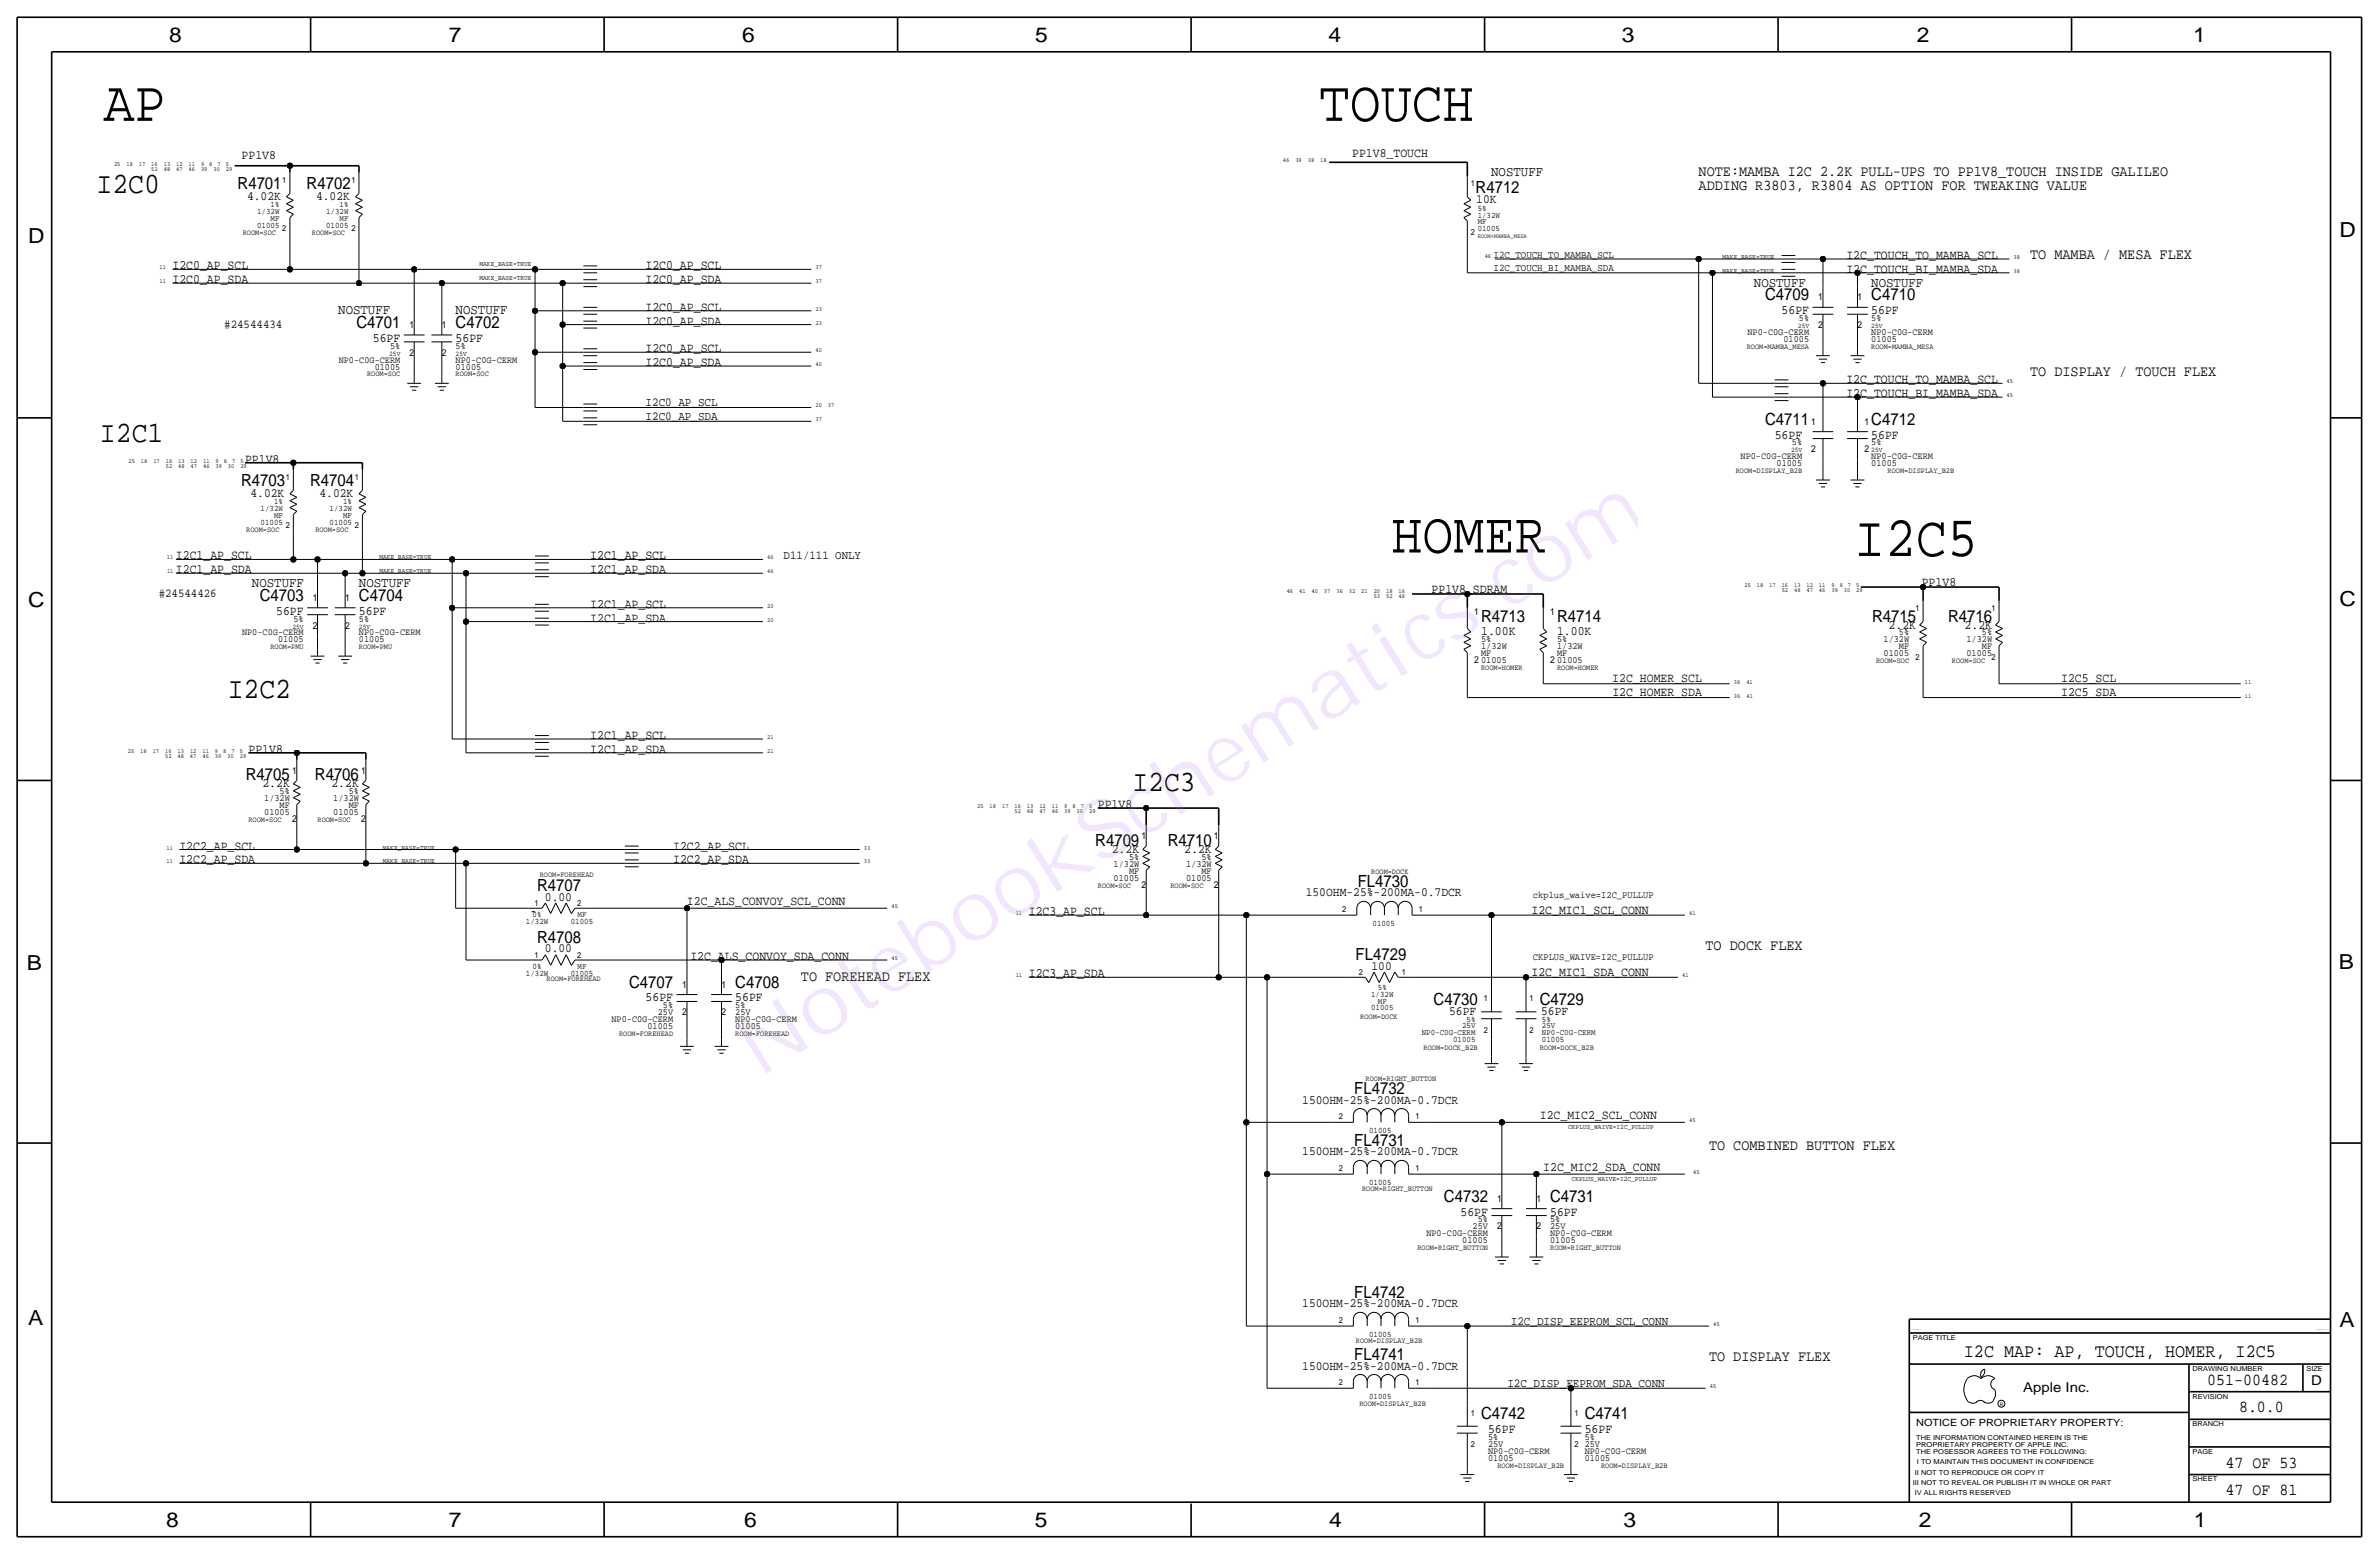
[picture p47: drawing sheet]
<svg xmlns="http://www.w3.org/2000/svg" width="875mm" height="572mm" viewBox="0 0 875 572" stroke-linecap="round" stroke-linejoin="round" font-family="sans-serif">
<defs><g id="words">
<text font-size="30.2" fill="#9f40ff" x="279.3" y="396.5" transform="rotate(-32 279.3 396.5)">NotebookSchematics.com</text>
<g font-size="21.3">
<text x="38" y="44.4">AP</text>
<text x="485.1" y="44.4">TOUCH</text>
<text x="511.8" y="203.2">HOMER</text>
<text x="681.9" y="204.5">I2C5</text>
</g>
<g font-size="10.9">
<text x="35.5" y="71.1">I2C0</text>
<text x="36.8" y="162.6">I2C1</text>
<text x="83.8" y="256.5">I2C2</text>
<text x="416.5" y="290.8">I2C3</text>
</g>
<g font-size="7.6">
<text x="62.2" y="15.5">8</text>
<text x="165" y="15.5">7</text>
<text x="273" y="15.5">6</text>
<text x="380.7" y="15.5">5</text>
<text x="488.6" y="15.5">4</text>
<text x="596.6" y="15.5">3</text>
<text x="705.1" y="15.5">2</text>
<text x="806.7" y="15.5">1</text>
<text x="10.4" y="89.4">D</text>
<text x="860.5" y="87.1">D</text>
<text x="10.4" y="223.3">C</text>
<text x="860.5" y="222.8">C</text>
<text x="9.8" y="356.6">B</text>
<text x="860.3" y="356.4">B</text>
<text x="10.4" y="487.4">A</text>
<text x="860.5" y="488.2">A</text>
<text x="61.2" y="561.6">8</text>
<text x="165" y="561.6">7</text>
<text x="273.8" y="561.6">6</text>
<text x="380.7" y="561.6">5</text>
<text x="488.9" y="561.6">4</text>
<text x="597.1" y="561.6">3</text>
<text x="705.8" y="561.6">2</text>
<text x="806.9" y="561.6">1</text>
</g>
<text font-size="6.9" x="722.4" y="499.1">I2C MAP: AP, TOUCH, HOMER, I2C5</text>
<g font-size="6.2">
<text x="87.4" y="69.6">R4701</text>
<text x="112.8" y="69.6">R4702</text>
<text x="542.7" y="70.9">R4712</text>
<text x="649.2" y="110.5">C4709</text>
<text x="688.3" y="110.5">C4710</text>
<text x="131.1" y="120.7">C4701</text>
<text x="167.6" y="120.7">C4702</text>
<text x="649.2" y="156.2">C4711</text>
<text x="688.3" y="156.2">C4712</text>
<text x="88.7" y="178.8">R4703</text>
<text x="114.1" y="178.8">R4704</text>
<text x="95.5" y="221">C4703</text>
<text x="132" y="221">C4704</text>
<text x="544.8" y="228.6">R4713</text>
<text x="572.7" y="228.6">R4714</text>
<text x="688.6" y="228.6">R4715</text>
<text x="716.5" y="228.6">R4716</text>
<text x="90.4" y="287">R4705</text>
<text x="115.8" y="287">R4706</text>
<text x="402.9" y="311.2">R4709</text>
<text x="429.5" y="311.2">R4710</text>
<text x="197.6" y="327.7">R4707</text>
<text x="499.4" y="326.1">FL4730</text>
<text x="197.6" y="346.7">R4708</text>
<text x="498.6" y="353.1">FL4729</text>
<text x="231.4" y="363.2">C4707</text>
<text x="270.5" y="363.2">C4708</text>
<text x="527.3" y="369.6">C4730</text>
<text x="566.4" y="369.6">C4729</text>
<text x="498.1" y="402.3">FL4732</text>
<text x="498.1" y="421.4">FL4731</text>
<text x="531.1" y="442">C4732</text>
<text x="570.2" y="442">C4731</text>
<text x="498.1" y="477.3">FL4742</text>
<text x="498.1" y="500.1">FL4741</text>
<text x="811.9" y="509.3">051-00482</text>
<text x="544.8" y="522">C4742</text>
<text x="582.9" y="522">C4741</text>
<text x="823.6" y="519.4">8.0.0</text>
<text x="818.6" y="539.7">47 OF 53</text>
<text x="818.6" y="549.9">47 OF 81</text>
</g>
<g font-size="5.6">
<text x="624.8" y="64.8">NOTE:MAMBA I2C 2.2K PULL-UPS TO PP1V8_TOUCH INSIDE GALILEO</text>
<text x="624.8" y="69.8">ADDING R3803, R3804 AS OPTION FOR TWEAKING VALUE</text>
<text x="746.7" y="95.2">TO MAMBA / MESA FLEX</text>
<text x="746.7" y="138.4">TO DISPLAY / TOUCH FLEX</text>
<text x="627.3" y="349.2">TO DOCK FLEX</text>
<text x="294.6" y="360.7">TO FOREHEAD FLEX</text>
<text x="628.6" y="422.9">TO COMBINED BUTTON FLEX</text>
<text x="628.6" y="500.4">TO DISPLAY FLEX</text>
</g>
<g font-size="5.1">
<text x="548.5" y="64.8">NOSTUFF</text>
<text x="645.1" y="105.4">NOSTUFF</text>
<text x="688.3" y="105.4">NOSTUFF</text>
<text x="124.4" y="115.6">NOSTUFF</text>
<text x="167.6" y="115.6">NOSTUFF</text>
<text x="92.7" y="215.9">NOSTUFF</text>
<text x="132" y="215.9">NOSTUFF</text>
</g>
<g font-size="5">
<text x="850.1" y="509.3">D</text>
<text x="744.2" y="511.8">Apple Inc.</text>
</g>
<g font-size="4.7">
<text x="88.8" y="58.4">PP1V8</text>
<text x="497.3" y="57.9">PP1V8_TOUCH</text>
<text x="90.9" y="73.4">4.02K</text>
<text x="116.3" y="73.4">4.02K</text>
<text x="543" y="74.7">10K</text>
<text x="679.1" y="95.2">I2C_TOUCH_TO_MAMBA_SCL</text>
<text x="63.4" y="99.1">I2C0_AP_SCL</text>
<text x="237.4" y="99.1">I2C0_AP_SCL</text>
<text x="679.1" y="100.3">I2C_TOUCH_BI_MAMBA_SDA</text>
<text x="63.4" y="104.1">I2C0_AP_SDA</text>
<text x="237.4" y="104.1">I2C0_AP_SDA</text>
<text x="237.4" y="114.3">I2C0_AP_SCL</text>
<text x="237.4" y="119.4">I2C0_AP_SDA</text>
<text x="655.3" y="115.6">56PF</text>
<text x="688.3" y="115.6">56PF</text>
<text x="137.1" y="125.7">56PF</text>
<text x="167.6" y="125.7">56PF</text>
<text x="237.4" y="129.5">I2C0_AP_SCL</text>
<text x="237.4" y="134.6">I2C0_AP_SDA</text>
<text x="679.1" y="141">I2C_TOUCH_TO_MAMBA_SCL</text>
<text x="679.1" y="146">I2C_TOUCH_BI_MAMBA_SDA</text>
<text x="652.8" y="161.3">56PF</text>
<text x="688.3" y="161.3">56PF</text>
<text x="90.1" y="170.2">PP1V8</text>
<text x="92.1" y="182.6">4.02K</text>
<text x="117.5" y="182.6">4.02K</text>
<text x="64.7" y="205.7">I2C1_AP_SCL</text>
<text x="217.1" y="205.7">I2C1_AP_SCL</text>
<text x="64.7" y="210.8">I2C1_AP_SDA</text>
<text x="217.1" y="210.8">I2C1_AP_SDA</text>
<text x="706.9" y="215.4">PP1V8</text>
<text x="526.5" y="217.9">PP1V8_SDRAM</text>
<text x="101.6" y="226.1">56PF</text>
<text x="132" y="226.1">56PF</text>
<text x="217.1" y="223.5">I2C1_AP_SCL</text>
<text x="217.1" y="228.6">I2C1_AP_SDA</text>
<text x="544.8" y="233.7">1.00K</text>
<text x="572.7" y="233.7">1.00K</text>
<text x="694.7" y="231.1">2.2K</text>
<text x="722.6" y="231.1">2.2K</text>
<text x="593" y="251">I2C_HOMER_SCL</text>
<text x="758.1" y="251">I2C5_SCL</text>
<text x="593" y="256">I2C_HOMER_SDA</text>
<text x="758.1" y="256">I2C5_SDA</text>
<text x="217.1" y="271.8">I2C1_AP_SCL</text>
<text x="91.4" y="276.9">PP1V8</text>
<text x="217.1" y="276.9">I2C1_AP_SDA</text>
<text x="96.5" y="289.6">2.2K</text>
<text x="121.9" y="289.6">2.2K</text>
<text x="403.8" y="297.2">PP1V8</text>
<text x="66" y="317.5">I2C2_AP_SDA</text>
<text x="66" y="312.4">I2C2_AP_SCL</text>
<text x="247.6" y="312.4">I2C2_AP_SCL</text>
<text x="247.6" y="317.5">I2C2_AP_SDA</text>
<text x="408.9" y="313.7">2.2K</text>
<text x="435.6" y="313.7">2.2K</text>
<text x="480.3" y="329.7">150OHM-25%-200MA-0.7DCR</text>
<text x="200.4" y="331.2">0.00</text>
<text x="252.7" y="332.7">I2C_ALS_CONVOY_SCL_CONN</text>
<text x="378.4" y="336.6">I2C3_AP_SCL</text>
<text x="563.3" y="336">I2C_MIC1_SCL_CONN</text>
<text x="200.4" y="350.3">0.00</text>
<text x="253.9" y="353.1">I2C_ALS_CONVOY_SDA_CONN</text>
<text x="378.4" y="359.4">I2C3_AP_SDA</text>
<text x="504.5" y="356.6">100</text>
<text x="563.3" y="358.9">I2C_MIC1_SDA_CONN</text>
<text x="237.5" y="368.3">56PF</text>
<text x="270.5" y="368.3">56PF</text>
<text x="533" y="373.4">56PF</text>
<text x="566.9" y="373.4">56PF</text>
<text x="479" y="405.9">150OHM-25%-200MA-0.7DCR</text>
<text x="566.4" y="411.5">I2C_MIC2_SCL_CONN</text>
<text x="479" y="424.9">150OHM-25%-200MA-0.7DCR</text>
<text x="567.6" y="430.5">I2C_MIC2_SDA_CONN</text>
<text x="537.2" y="447">56PF</text>
<text x="570.2" y="447">56PF</text>
<text x="479" y="480.8">150OHM-25%-200MA-0.7DCR</text>
<text x="479" y="503.7">150OHM-25%-200MA-0.7DCR</text>
<text x="547.3" y="527">56PF</text>
<text x="582.9" y="527">56PF</text>
</g>
<g font-size="4.5">
<text x="237.4" y="149.4">I2C0_AP_SCL</text>
<text x="237.4" y="154.4">I2C0_AP_SDA</text>
<text x="555.7" y="487.2">I2C_DISP_EEPROM_SCL_CONN</text>
<text x="554.4" y="510">I2C_DISP_EEPROM_SDA_CONN</text>
</g>
<g font-size="4.4">
<text x="82.5" y="120.6">#24544434</text>
<text x="288.2" y="205.7">D11/111 ONLY</text>
<text x="58.4" y="219.7">#24544426</text>
</g>
<g font-size="3.8">
<text x="549.3" y="94.7">I2C_TOUCH_TO_MAMBA_SCL</text>
<text x="549.3" y="99.8">I2C_TOUCH_BI_MAMBA_SDA</text>
</g>
<text font-size="3.7" x="704.8" y="524.5">NOTICE OF PROPRIETARY PROPERTY:</text>
<g font-size="3.6">
<text x="563.8" y="330.2">ckplus_waive=I2C_PULLUP</text>
<text x="563.8" y="353.1">CKPLUS_WAIVE=I2C_PULLUP</text>
</g>
<g font-size="3.5">
<text x="668.8" y="110.5">1</text>
<text x="683.2" y="110.5">1</text>
<text x="661.6" y="118.1">5%</text>
<text x="688.3" y="118.1">5%</text>
<text x="150.6" y="120.7">1</text>
<text x="162.5" y="120.7">1</text>
<text x="642.7" y="123.2">NP0-C0G-CERM</text>
<text x="656" y="125.7">01005</text>
<text x="668.8" y="120.7">2</text>
<text x="683.2" y="120.7">2</text>
<text x="688.3" y="125.7">01005</text>
<text x="688.3" y="123.2">NP0-C0G-CERM</text>
<text x="143.5" y="128.3">5%</text>
<text x="150.6" y="130.8">2</text>
<text x="162.5" y="130.8">2</text>
<text x="167.6" y="128.3">5%</text>
<text x="124.6" y="133.4">NP0-C0G-CERM</text>
<text x="137.8" y="135.9">01005</text>
<text x="167.6" y="133.4">NP0-C0G-CERM</text>
<text x="167.6" y="135.9">01005</text>
<text x="666.2" y="156.2">1</text>
<text x="685.7" y="156.2">1</text>
<text x="659.1" y="163.8">5%</text>
<text x="666.2" y="166.4">2</text>
<text x="685.7" y="166.4">2</text>
<text x="688.3" y="163.8">5%</text>
<text x="640.2" y="168.9">NP0-C0G-CERM</text>
<text x="653.4" y="171.5">01005</text>
<text x="688.3" y="168.9">NP0-C0G-CERM</text>
<text x="688.3" y="171.5">01005</text>
<text x="115" y="221">1</text>
<text x="126.9" y="221">1</text>
<text x="542.2" y="226.1">1</text>
<text x="570.2" y="226.1">1</text>
<text x="89" y="233.7">NP0-C0G-CERM</text>
<text x="107.9" y="228.6">5%</text>
<text x="115" y="231.1">2</text>
<text x="126.9" y="231.1">2</text>
<text x="132" y="233.7">NP0-C0G-CERM</text>
<text x="132" y="228.6">5%</text>
<text x="698.5" y="233.7">5%</text>
<text x="729" y="233.7">5%</text>
<text x="102.3" y="236.2">01005</text>
<text x="132" y="236.2">01005</text>
<text x="544.8" y="238.8">1/32W</text>
<text x="544.8" y="236.2">5%</text>
<text x="572.7" y="236.2">5%</text>
<text x="572.7" y="238.8">1/32W</text>
<text x="692.8" y="236.2">1/32W</text>
<text x="698.5" y="238.8">MF</text>
<text x="723.3" y="236.2">1/32W</text>
<text x="729" y="238.8">MF</text>
<text x="542.2" y="243.8">2</text>
<text x="544.8" y="243.8">01005</text>
<text x="544.8" y="241.3">MF</text>
<text x="570.2" y="243.8">2</text>
<text x="572.7" y="241.3">MF</text>
<text x="572.7" y="243.8">01005</text>
<text x="692.8" y="241.3">01005</text>
<text x="723.3" y="241.3">01005</text>
<text x="107.4" y="284.5">1</text>
<text x="132.8" y="284.5">1</text>
<text x="102.8" y="292.1">5%</text>
<text x="128.2" y="292.1">5%</text>
<text x="97.2" y="294.6">1/32W</text>
<text x="97.2" y="299.7">01005</text>
<text x="102.8" y="297.2">MF</text>
<text x="122.6" y="294.6">1/32W</text>
<text x="122.6" y="299.7">01005</text>
<text x="128.2" y="297.2">MF</text>
<text x="107.4" y="302.3">2</text>
<text x="132.8" y="302.3">2</text>
<text x="419.8" y="308.6">1</text>
<text x="446.5" y="308.6">1</text>
<text x="415.3" y="316.2">5%</text>
<text x="441.9" y="316.2">5%</text>
<text x="409.6" y="323.8">01005</text>
<text x="409.6" y="318.8">1/32W</text>
<text x="415.3" y="321.3">MF</text>
<text x="436.3" y="323.9">01005</text>
<text x="436.3" y="318.8">1/32W</text>
<text x="441.9" y="321.3">MF</text>
<text x="419.8" y="326.4">2</text>
<text x="446.5" y="326.4">2</text>
<text x="250.9" y="363.2">1</text>
<text x="265.4" y="363.2">1</text>
<text x="243.8" y="370.8">5%</text>
<text x="270.5" y="370.8">5%</text>
<text x="224.9" y="375.9">NP0-C0G-CERM</text>
<text x="241.9" y="373.4">25V</text>
<text x="250.9" y="373.4">2</text>
<text x="265.4" y="373.4">2</text>
<text x="270.5" y="375.9">NP0-C0G-CERM</text>
<text x="270.5" y="373.4">25V</text>
<text x="238.1" y="378.5">01005</text>
<text x="270.5" y="378.5">01005</text>
<text x="550.6" y="442">1</text>
<text x="565.1" y="442">1</text>
<text x="543.5" y="449.6">5%</text>
<text x="570.2" y="449.6">5%</text>
<text x="524.6" y="454.7">NP0-C0G-CERM</text>
<text x="541.6" y="452.1">25V</text>
<text x="550.6" y="452.1">2</text>
<text x="565.1" y="452.1">2</text>
<text x="570.2" y="454.7">NP0-C0G-CERM</text>
<text x="570.2" y="452.1">25V</text>
<text x="537.9" y="457.2">01005</text>
<text x="570.2" y="457.2">01005</text>
<text x="547.3" y="532.1">25V</text>
<text x="547.3" y="529.6">5%</text>
<text x="582.9" y="532.1">25V</text>
<text x="582.9" y="529.6">5%</text>
<text x="547.3" y="534.7">NP0-C0G-CERM</text>
<text x="547.3" y="537.2">01005</text>
<text x="582.9" y="537.2">01005</text>
<text x="582.9" y="534.7">NP0-C0G-CERM</text>
</g>
<g font-size="3.1">
<text x="103.8" y="67.3">1</text>
<text x="129.2" y="67.3">1</text>
<text x="541" y="68.6">1</text>
<text x="99.5" y="76.2">1%</text>
<text x="124.9" y="76.2">1%</text>
<text x="543.5" y="77.5">5%</text>
<text x="94.6" y="78.7">1/32W</text>
<text x="94.6" y="83.8">01005</text>
<text x="99.5" y="81.3">MF</text>
<text x="120" y="83.8">01005</text>
<text x="120" y="78.7">1/32W</text>
<text x="124.9" y="81.3">MF</text>
<text x="543.5" y="82.6">MF</text>
<text x="543.5" y="80">1/32W</text>
<text x="103.8" y="85.1">2</text>
<text x="129.2" y="85.1">2</text>
<text x="541" y="86.4">2</text>
<text x="543.5" y="85.1">01005</text>
<text x="105.1" y="176.5">1</text>
<text x="130.5" y="176.5">1</text>
<text x="100.8" y="185.4">1%</text>
<text x="126.2" y="185.4">1%</text>
<text x="95.8" y="188">1/32W</text>
<text x="100.8" y="190.5">MF</text>
<text x="121.2" y="188">1/32W</text>
<text x="126.2" y="190.5">MF</text>
<text x="95.8" y="193">01005</text>
<text x="105.1" y="194.3">2</text>
<text x="121.2" y="193">01005</text>
<text x="130.5" y="194.3">2</text>
<text x="704.5" y="224.8">1</text>
<text x="732.5" y="224.8">1</text>
<text x="704.5" y="242.6">2</text>
<text x="732.5" y="242.6">2</text>
<text x="196.5" y="333.2">1</text>
<text x="212.3" y="333.2">2</text>
<text x="493.7" y="335.3">2</text>
<text x="521.9" y="335.3">1</text>
<text x="193.4" y="339.9">1/32W</text>
<text x="195.9" y="337.3">0%</text>
<text x="209.9" y="339.9">01005</text>
<text x="212.4" y="337.3">MF</text>
<text x="504.8" y="340.6">01005</text>
<text x="196.5" y="352.3">1</text>
<text x="212.3" y="352.3">2</text>
<text x="193.4" y="358.9">1/32W</text>
<text x="195.9" y="356.4">0%</text>
<text x="209.9" y="358.9">01005</text>
<text x="212.4" y="356.4">MF</text>
<text x="499.8" y="358.6">2</text>
<text x="515.6" y="358.6">1</text>
<text x="506.8" y="364">5%</text>
<text x="504.3" y="371.6">01005</text>
<text x="504.3" y="366.5">1/32W</text>
<text x="506.8" y="369.1">MF</text>
<text x="545.8" y="368.3">1</text>
<text x="562.6" y="368.3">1</text>
<text x="539.4" y="375.9">5%</text>
<text x="567.1" y="375.9">5%</text>
<text x="523" y="380.7">NP0-C0G-CERM</text>
<text x="534.5" y="383.3">01005</text>
<text x="537.8" y="378.2">25V</text>
<text x="545.8" y="379.7">2</text>
<text x="562.6" y="379.7">2</text>
<text x="567.1" y="378.2">25V</text>
<text x="567.1" y="383.3">01005</text>
<text x="567.1" y="380.7">NP0-C0G-CERM</text>
<text x="492.4" y="411.5">2</text>
<text x="520.6" y="411.5">1</text>
<text x="503.6" y="416.8">01005</text>
<text x="492.4" y="430.5">2</text>
<text x="520.6" y="430.5">1</text>
<text x="503.6" y="435.9">01005</text>
<text x="492.4" y="486.4">2</text>
<text x="503.6" y="491.7">01005</text>
<text x="520.6" y="486.4">1</text>
<text x="492.4" y="509.3">2</text>
<text x="520.6" y="509.3">1</text>
<text x="503.6" y="514.6">01005</text>
<text x="541" y="520.7">1</text>
<text x="579.1" y="520.7">1</text>
<text x="541" y="532.1">2</text>
<text x="579.1" y="532.1">2</text>
</g>
<g font-size="2.9">
<text x="89.3" y="86.4">ROOM=SOC</text>
<text x="114.7" y="86.4">ROOM=SOC</text>
<text x="642.5" y="128.3">ROOM=MAMBA_MESA</text>
<text x="688.3" y="128.3">ROOM=MAMBA_MESA</text>
<text x="135" y="138.4">ROOM=SOC</text>
<text x="167.6" y="138.4">ROOM=SOC</text>
<text x="638.4" y="174">ROOM=DISPLAY_B2B</text>
<text x="694.3" y="174">ROOM=DISPLAY_B2B</text>
<text x="90.6" y="195.6">ROOM=SOC</text>
<text x="116" y="195.6">ROOM=SOC</text>
<text x="99.5" y="238.8">ROOM=PMU</text>
<text x="132" y="238.8">ROOM=PMU</text>
<text x="690" y="243.8">ROOM=SOC</text>
<text x="718" y="243.8">ROOM=SOC</text>
<text x="544.8" y="246.4">ROOM=HOMER</text>
<text x="572.7" y="246.4">ROOM=HOMER</text>
<text x="91.4" y="302.3">ROOM=SOC</text>
<text x="116.8" y="302.3">ROOM=SOC</text>
<text x="198.5" y="322.6">ROOM=FOREHEAD</text>
<text x="504.3" y="321.3">ROOM=DOCK</text>
<text x="403.8" y="326.4">ROOM=SOC</text>
<text x="430.5" y="326.4">ROOM=SOC</text>
<text x="201.1" y="360.7">ROOM=FOREHEAD</text>
<text x="500.3" y="374.6">ROOM=DOCK</text>
<text x="227.7" y="381">ROOM=FOREHEAD</text>
<text x="270.5" y="381">ROOM=FOREHEAD</text>
<text x="523.6" y="386.1">ROOM=DOCK_B2B</text>
<text x="566.4" y="386.1">ROOM=DOCK_B2B</text>
<text x="502.3" y="397.5">ROOM=RIGHT_BUTTON</text>
<text x="501" y="438.2">ROOM=RIGHT_BUTTON</text>
<text x="521.3" y="459.7">ROOM=RIGHT_BUTTON</text>
<text x="570.2" y="459.7">ROOM=RIGHT_BUTTON</text>
<text x="498.7" y="494">ROOM=DISPLAY_B2B</text>
<text x="500" y="516.9">ROOM=DISPLAY_B2B</text>
<text x="550.8" y="539.8">ROOM=DISPLAY_B2B</text>
<text x="588.9" y="539.8">ROOM=DISPLAY_B2B</text>
</g>
<g font-size="2.6">
<text x="633.6" y="95.3">MAKE_BASE=TRUE</text>
<text x="176.4" y="97.8">MAKE_BASE=TRUE</text>
<text x="633.6" y="100.3">MAKE_BASE=TRUE</text>
<text x="176.4" y="102.9">MAKE_BASE=TRUE</text>
<text x="661.3" y="120.6">25V</text>
<text x="688.3" y="120.6">25V</text>
<text x="143.2" y="130.8">25V</text>
<text x="167.6" y="130.8">25V</text>
<text x="658.8" y="166.4">25V</text>
<text x="688.3" y="166.4">25V</text>
<text x="139.5" y="205.7">MAKE_BASE=TRUE</text>
<text x="139.5" y="210.8">MAKE_BASE=TRUE</text>
<text x="107.6" y="231.1">25V</text>
<text x="132" y="231.1">25V</text>
<text x="140.8" y="317.5">MAKE_BASE=TRUE</text>
<text x="140.8" y="312.4">MAKE_BASE=TRUE</text>
<text x="576.8" y="415.3">CKPLUS_WAIVE=I2C_PULLUP</text>
<text x="578.1" y="434.3">CKPLUS_WAIVE=I2C_PULLUP</text>
</g>
<g font-size="2.5">
<text x="703.5" y="492.8">PAGE TITLE</text>
<text x="806.4" y="504.2">DRAWING NUMBER</text>
<text x="848.3" y="504.2">SIZE</text>
<text x="806.4" y="514.4">REVISION</text>
<text x="806.4" y="524.5">BRANCH</text>
<text x="704.8" y="532.1">PROPRIETARY PROPERTY OF APPLE INC.</text>
<text x="704.8" y="529.6">THE INFORMATION CONTAINED HEREIN IS THE</text>
<text x="704.8" y="534.7">THE POSESSOR AGREES TO THE FOLLOWING:</text>
<text x="705.1" y="538.5">I TO MAINTAIN THIS DOCUMENT IN CONFIDENCE</text>
<text x="806.4" y="534.7">PAGE</text>
<text x="704.3" y="542.3">II NOT TO REPRODUCE OR COPY IT</text>
<text x="806.4" y="544.8">SHEET</text>
<text x="703.5" y="546.1">III NOT TO REVEAL OR PUBLISH IT IN WHOLE OR PART</text>
<text x="704.3" y="549.9">IV ALL RIGHTS RESERVED</text>
</g>
<g font-size="2.3">
<text x="471.9" y="59.7">46</text>
<text x="476.5" y="59.7">39</text>
<text x="481" y="59.7">38</text>
<text x="485.6" y="59.7">18</text>
<text x="41.9" y="61">25</text>
<text x="46.5" y="61">18</text>
<text x="51.1" y="61">17</text>
<text x="55.7" y="62.8">52</text>
<text x="55.7" y="61">16</text>
<text x="60.2" y="62.8">48</text>
<text x="60.2" y="61">13</text>
<text x="64.8" y="62.8">47</text>
<text x="64.8" y="61">12</text>
<text x="69.4" y="62.8">46</text>
<text x="69.4" y="61">11</text>
<text x="73.9" y="62.8">39</text>
<text x="73.9" y="61">9</text>
<text x="77" y="61">8</text>
<text x="78.5" y="62.8">30</text>
<text x="80" y="61">7</text>
<text x="83.1" y="62.8">29</text>
<text x="83.1" y="61">5</text>
<text x="543.5" y="87.6">ROOM=MAMBA_MESA</text>
<text x="546.1" y="94.7">46</text>
<text x="740.6" y="95.2">38</text>
<text x="58.6" y="99.1">11</text>
<text x="299.9" y="99.1">37</text>
<text x="740.6" y="100.3">38</text>
<text x="58.6" y="104.1">11</text>
<text x="299.9" y="104.1">37</text>
<text x="299.9" y="114.3">23</text>
<text x="299.9" y="119.4">23</text>
<text x="299.9" y="129.5">40</text>
<text x="299.9" y="134.6">40</text>
<text x="738.1" y="141">45</text>
<text x="299.9" y="149.9">20</text>
<text x="304.5" y="149.9">37</text>
<text x="738.1" y="146.1">45</text>
<text x="299.9" y="154.9">37</text>
<text x="47.3" y="170.2">25</text>
<text x="51.8" y="170.2">18</text>
<text x="56.4" y="170.2">17</text>
<text x="61" y="172">52</text>
<text x="61" y="170.2">16</text>
<text x="65.5" y="172">48</text>
<text x="65.6" y="170.2">13</text>
<text x="70.1" y="172">47</text>
<text x="70.1" y="170.2">12</text>
<text x="74.7" y="172">46</text>
<text x="74.7" y="170.2">11</text>
<text x="79.3" y="172">39</text>
<text x="79.3" y="170.2">9</text>
<text x="82.3" y="170.2">8</text>
<text x="83.8" y="172">30</text>
<text x="85.4" y="170.2">7</text>
<text x="88.4" y="172">29</text>
<text x="88.4" y="170.2">5</text>
<text x="61.4" y="205.7">11</text>
<text x="282.1" y="205.7">46</text>
<text x="61.4" y="210.8">11</text>
<text x="282.1" y="210.8">46</text>
<text x="641.6" y="215.9">25</text>
<text x="646.2" y="215.9">18</text>
<text x="650.8" y="215.9">17</text>
<text x="655.3" y="215.9">16</text>
<text x="659.9" y="215.9">13</text>
<text x="664.5" y="215.9">12</text>
<text x="669.1" y="215.9">11</text>
<text x="673.6" y="215.9">9</text>
<text x="676.7" y="215.9">8</text>
<text x="679.7" y="215.9">7</text>
<text x="682.8" y="215.9">5</text>
<text x="473.3" y="217.9">46</text>
<text x="477.8" y="217.9">41</text>
<text x="482.4" y="217.9">40</text>
<text x="487" y="217.9">37</text>
<text x="491.5" y="217.9">36</text>
<text x="496.1" y="217.9">32</text>
<text x="500.7" y="217.9">21</text>
<text x="505.3" y="219.8">53</text>
<text x="505.3" y="217.9">20</text>
<text x="509.8" y="219.8">52</text>
<text x="509.8" y="217.9">18</text>
<text x="514.4" y="219.8">48</text>
<text x="514.4" y="217.9">16</text>
<text x="655.3" y="217.7">52</text>
<text x="659.9" y="217.7">48</text>
<text x="664.5" y="217.7">47</text>
<text x="669" y="217.7">46</text>
<text x="673.6" y="217.7">39</text>
<text x="678.2" y="217.7">30</text>
<text x="682.8" y="217.7">29</text>
<text x="282.1" y="223.5">20</text>
<text x="282.1" y="228.6">20</text>
<text x="637.8" y="251.5">36</text>
<text x="642.3" y="251.5">41</text>
<text x="825.7" y="251.5">11</text>
<text x="637.8" y="256.5">36</text>
<text x="642.4" y="256.5">41</text>
<text x="825.7" y="256.5">11</text>
<text x="282.1" y="271.8">21</text>
<text x="47" y="276.9">25</text>
<text x="51.6" y="276.9">18</text>
<text x="56.2" y="276.9">17</text>
<text x="60.7" y="278.7">52</text>
<text x="60.7" y="276.9">16</text>
<text x="65.3" y="278.7">48</text>
<text x="65.3" y="276.9">13</text>
<text x="69.9" y="278.7">47</text>
<text x="69.9" y="276.9">12</text>
<text x="74.5" y="278.7">46</text>
<text x="74.5" y="276.9">11</text>
<text x="79" y="278.7">39</text>
<text x="79" y="276.9">9</text>
<text x="82.1" y="276.9">8</text>
<text x="83.6" y="278.7">30</text>
<text x="85.1" y="276.9">7</text>
<text x="88.2" y="278.7">29</text>
<text x="88.2" y="276.9">5</text>
<text x="282.1" y="276.9">21</text>
<text x="359.4" y="297.2">25</text>
<text x="364" y="297.2">18</text>
<text x="368.6" y="297.2">17</text>
<text x="373.1" y="299">52</text>
<text x="373.2" y="297.2">16</text>
<text x="377.7" y="299">48</text>
<text x="377.7" y="297.2">13</text>
<text x="382.3" y="299">47</text>
<text x="382.3" y="297.2">12</text>
<text x="386.9" y="299">46</text>
<text x="386.9" y="297.2">11</text>
<text x="391.4" y="299">39</text>
<text x="391.4" y="297.2">9</text>
<text x="394.5" y="297.2">8</text>
<text x="396" y="299">30</text>
<text x="397.5" y="297.2">7</text>
<text x="400.6" y="299">29</text>
<text x="400.6" y="297.2">5</text>
<text x="61.2" y="317.5">11</text>
<text x="61.2" y="312.4">11</text>
<text x="317.7" y="312.4">33</text>
<text x="317.7" y="317.5">33</text>
<text x="327.9" y="334">45</text>
<text x="373.6" y="336.6">11</text>
<text x="621.3" y="336.6">41</text>
<text x="327.9" y="353.1">45</text>
<text x="373.6" y="359.4">11</text>
<text x="618.7" y="359.4">41</text>
<text x="621.3" y="412.8">45</text>
<text x="622.8" y="431.8">45</text>
<text x="630.1" y="487.7">45</text>
<text x="628.9" y="510.5">45</text>
</g>
<text font-size="1.8" x="735.5" y="516.9">R</text>
<g font-size=".4">
<text x="703.5" y="488.9">SYNC_MASTER=Sync</text>
<text x="851.9" y="488.9">SYNC_DATE=06/17/2016</text>
</g>
</g></defs>
<g fill="none" stroke="#000" stroke-width=".37">
<path d="M105.4 77.5l2.5-1.3zM105.4 74.9l2.5-1.2zM105.4 72.4l1.2-1.3zM105.4 72.4l2.5 1.3zM105.4 77.5l2.5 1.2zM105.4 74.9l2.5 1.3zM106.6 63.5v7.6zM107.9 78.7l-1.3 1.3zM130.8 77.5l2.5-1.3zM130.8 74.9l2.5-1.2zM130.8 72.4l1.2-1.3zM130.8 72.4l2.5 1.3z"/>
<path d="M130.8 77.5l2.5 1.2zM130.8 74.9l2.5 1.3zM132 63.5v7.6zM133.3 78.7l-1.3 1.3zM538.4 74.9l2.6-1.2zM538.4 77.5l2.6-1.3zM538.4 77.5l2.6 1.2zM538.4 74.9l2.6 1.3zM539.7 72.4l1.3 1.3zM539.7 64.8v7.6zM63.4 99.1h43.2zM106.6 99.1h45.7z"/>
<path d="M106.6 86.4v12.7zM106.6 80v6.4zM132 86.4v17.7zM132 80v6.4zM152.3 99.1h44.5zM152.3 99.1v16.5zM196.8 99.1h17.8zM196.8 99.1v15.2zM214.6 99.1h5.1zM214.6 97.8h5.1zM219.7 99.1h78.7zM538.4 80l2.6-1.3z"/>
<path d="M538.4 80l1.3 1.3zM539.7 87.6v12.7zM539.7 81.3v6.3zM549.9 95.3h74.9zM624.8 95.2v45.8zM624.8 95.3h30.5zM655.3 99.1h5.1zM655.3 96.5h5.1zM655.3 95.3h5.1zM655.3 94h5.1zM660.4 95.3h10.1zM670.5 95.3h68.6z"/>
<path d="M670.5 95.3v10.1zM63.4 104.1h68.6zM132 104.1h30.5zM152.3 115.6v7.6zM162.5 104.1h44.5zM162.5 104.1v11.5zM162.5 115.6v7.6zM196.8 114.3h17.8zM196.8 114.3v15.2zM207 104.1h7.6zM207 104.1v15.3zM207 119.4h7.6z"/>
<path d="M207 119.4v15.2zM214.6 119.4h5.1zM214.6 118.1h5.1zM214.6 115.6h5.1zM214.6 114.3h5.1zM214.6 113h5.1zM214.6 105.4h5.1zM214.6 104.1h5.1zM214.6 102.9h5.1zM214.6 100.3h5.1zM219.7 104.1h78.7zM219.7 119.4h78.7z"/>
<path d="M219.7 114.3h78.7zM539.7 100.3h90.2zM629.9 100.3h25.4zM629.9 100.3v45.8zM655.3 101.6h5.1zM655.3 100.3h5.1zM660.4 100.3h22.8zM666.7 113h7.6zM666.7 115.6h7.6zM670.5 105.4v7.6zM670.5 115.6v7.6zM679.4 115.6h7.6z"/>
<path d="M679.4 113h7.6zM683.2 100.3v5.1zM683.2 105.4v7.6zM683.2 115.6v7.6zM683.2 100.3h55.9zM148.5 125.7h7.7zM148.5 123.2h7.7zM152.3 133.4v5zM152.3 138.4v2.6zM152.3 125.7v7.7zM158.7 123.2h7.6zM158.7 125.7h7.6z"/>
<path d="M162.5 133.4v5zM162.5 138.4v2.6zM162.5 125.7v7.7zM196.8 129.5h17.8zM196.8 129.5v20.4zM207 134.6h7.6zM207 134.6v20.3zM214.6 135.9h5.1zM214.6 134.6h5.1zM214.6 133.4h5.1zM214.6 130.8h5.1zM214.6 129.5h5.1z"/>
<path d="M214.6 128.3h5.1zM214.6 120.7h5.1zM219.7 134.6h78.7zM219.7 129.5h78.7zM652.7 139.7h5.1zM668 130.8h5.1zM669 132.1h3zM669.7 133.4h1.6zM670.5 123.2v5.1zM670.5 128.3v2.5zM680.7 130.8h5.1zM681.7 132.1h3z"/>
<path d="M682.4 133.4h1.6zM683.2 123.2v5.1zM683.2 128.3v2.5zM149.8 141h5.1zM150.8 142.2h3.1zM151.6 143.5h1.5zM160 141h5zM161 142.2h3zM161.7 143.5h1.6zM196.8 149.9h17.8zM207 154.9h7.6zM214.6 156.2h5.1z"/>
<path d="M214.6 154.9h5.1zM214.6 153.7h5.1zM214.6 151.1h5.1zM214.6 149.9h5.1zM214.6 148.6h5.1zM219.7 154.9h78.7zM219.7 149.9h78.7zM624.8 141h27.9zM629.9 146.1h22.8zM652.7 147.3h5.1zM652.7 146.1h5.1zM652.7 144.8h5.1z"/>
<path d="M652.7 142.2h5.1zM652.7 141h5.1zM657.8 146.1h25.4zM657.8 141h12.7zM666.7 158.8h7.6zM670.5 141h66.1zM670.5 141v10.1zM670.5 151.1v7.7zM679.4 158.8h7.6zM683.2 146.1v5zM683.2 146.1h53.4zM683.2 151.1v7.7z"/>
<path d="M107.9 172.7v7.6zM133.3 172.7v7.6zM666.7 161.3h7.6zM668 176.5h5.1zM669 177.8h3zM669.7 179.1h1.6zM670.5 168.9v5.1zM670.5 174v2.5zM670.5 161.3v7.6zM679.4 161.3h7.6zM680.7 176.5h5.1zM681.7 177.8h3z"/>
<path d="M682.4 179.1h1.6zM683.2 168.9v5.1zM683.2 174v2.5zM683.2 161.3v7.6zM106.6 186.7l2.6-1.3zM106.6 184.2l2.6-1.3zM106.6 181.6l1.3-1.3zM106.6 181.6l2.6 1.3zM106.6 186.7l2.6 1.3zM106.6 184.2l2.6 1.2zM107.9 195.6v10.1zM107.9 189.2v6.4z"/>
<path d="M109.2 188l-1.3 1.2zM132 186.7l2.6-1.3zM132 184.2l2.6-1.3zM132 181.6l1.3-1.3zM132 181.6l2.6 1.3zM132 186.7l2.6 1.3zM132 184.2l2.6 1.2zM133.3 195.6v15.2zM133.3 189.2v6.4zM134.6 188l-1.3 1.2zM64.7 210.8h62.2zM64.7 205.7h43.2z"/>
<path d="M107.9 205.7h8.9zM116.8 205.7v10.2zM116.8 205.7h49.5zM116.8 215.9v7.6zM126.9 210.8h6.4zM126.9 210.8v5.1zM126.9 215.9v7.6zM133.3 210.8h38.1zM166.3 205.7v17.8zM166.3 205.7h30.5zM171.4 210.8v17.8zM171.4 210.8h25.4z"/>
<path d="M196.8 207h5.1zM196.8 205.7h5.1zM196.8 204.5h5.1zM196.8 212.1h5.1zM196.8 210.8h5.1zM196.8 209.6h5.1zM201.9 210.8h78.7zM201.9 205.7h78.7zM113 223.5h7.6zM113 226.1h7.6zM116.8 233.7v5.1zM116.8 238.8v2.5z"/>
<path d="M116.8 226.1v7.6zM123.1 223.5h7.7zM123.1 226.1h7.7zM126.9 233.7v5.1zM126.9 238.8v2.5zM126.9 226.1v7.6zM166.3 223.5h30.5zM166.3 223.5v48.3zM171.4 228.6h25.4zM171.4 228.6v48.3zM196.8 224.8h5.1zM196.8 223.5h5.1z"/>
<path d="M196.8 222.3h5.1zM196.8 229.9h5.1zM196.8 228.6h5.1zM196.8 227.3h5.1zM201.9 223.5h78.7zM201.9 228.6h78.7zM538.4 233.7l2.6-1.3zM538.4 238.8l2.6-1.3zM538.4 236.2l2.6-1.2zM538.4 238.8l1.3 1.2zM538.4 236.2l2.6 1.3zM538.4 233.7l2.6 1.3z"/>
<path d="M539.7 231.1l1.3 1.3zM539.7 223.5v7.6zM566.4 238.8l1.2 1.2zM566.4 236.2l2.5 1.3zM566.4 233.7l2.5 1.3zM566.4 233.7l2.5-1.3zM566.4 238.8l2.5-1.3zM566.4 236.2l2.5-1.2zM567.6 231.1l1.3 1.3zM567.6 223.5v7.6zM706.1 229.9l1.2-1.3zM706.1 229.9l2.5 1.2z"/>
<path d="M706.1 235l2.5 1.2zM706.1 232.4l2.5 1.3zM706.1 235l2.5-1.3zM706.1 232.4l2.5-1.3zM707.3 221v7.6zM707.3 237.5v6.3zM708.6 236.2l-1.3 1.3zM734 229.9l1.3-1.3zM734 229.9l2.6 1.2zM734 235l2.6 1.2zM734 232.4l2.6 1.3zM734 235l2.6-1.3z"/>
<path d="M734 232.4l2.6-1.3zM735.3 221v7.6zM735.3 237.5v6.3zM736.6 236.2l-1.3 1.3zM114.2 241.3h5.1zM115.3 242.6h3zM116 243.8h1.6zM124.4 241.3h5.1zM125.4 242.6h3.1zM126.2 243.8h1.5zM539.7 256.5h96.5zM539.7 246.4v10.1z"/>
<path d="M539.7 240v6.4zM567.6 251.5h68.6zM567.6 246.4v5.1zM567.6 240v6.4zM707.3 243.8v12.7zM707.3 256.5h116.9zM735.3 251.5h88.9zM735.3 243.8v7.7zM109.2 279.4v7.6zM134.6 279.4v7.6zM166.3 271.8h30.5zM171.4 276.9h25.4z"/>
<path d="M196.8 278.1h5.1zM196.8 276.9h5.1zM196.8 275.6h5.1zM196.8 273.1h5.1zM196.8 271.8h5.1zM196.8 270.5h5.1zM201.9 271.8h78.7zM201.9 276.9h78.7zM107.9 288.3l1.3-1.3zM107.9 288.3l2.5 1.3zM107.9 293.4l2.5 1.2zM107.9 290.8l2.5 1.3z"/>
<path d="M107.9 293.4l2.5-1.3zM107.9 290.8l2.5-1.2zM109.2 295.9v6.4zM110.4 294.6l-1.2 1.3zM133.3 288.3l1.3-1.3zM133.3 288.3l2.5 1.3zM133.3 293.4l2.5 1.2zM133.3 290.8l2.5 1.3zM133.3 293.4l2.5-1.3zM133.3 290.8l2.5-1.2zM134.6 295.9v6.4zM135.8 294.6l-1.2 1.3z"/>
<path d="M66 312.4h43.2zM66 317.5h68.6zM109.2 312.4h58.4zM109.2 302.3v10.1zM134.6 317.5h36.8zM134.6 302.3v15.2zM167.6 312.4h62.2zM167.6 312.4v21.6zM171.4 317.5h58.4zM171.4 317.5v35.6zM229.8 318.8h5.1zM229.8 317.5h5.1z"/>
<path d="M229.8 316.2h5.1zM229.8 313.7h5.1zM229.8 312.4h5.1zM229.8 311.2h5.1zM234.9 317.5h81.3zM234.9 312.4h81.3zM420.3 312.4l1.3-1.3zM420.3 312.4l2.6 1.3zM420.3 317.5l2.6 1.3zM420.3 315l2.6 1.2zM420.3 317.5l2.6-1.3zM420.3 315l2.6-1.3z"/>
<path d="M421.6 303.5v7.7zM422.9 318.8l-1.3 1.2zM447 317.5l2.5-1.3zM447 315l2.5-1.3zM447 312.4l1.3-1.3zM447 312.4l2.5 1.3zM447 317.5l2.5 1.3zM447 315l2.5 1.2zM448.3 303.5v7.7zM449.5 318.8l-1.2 1.2zM167.6 334h26.7zM194.3 334h5z"/>
<path d="M195.5 335.3h1.3zM200.6 332.1l1.9 3.8zM200.6 332.1l-1.3 1.9zM204.4 332.1l-1.9 3.8zM204.4 332.1l1.9 3.8zM208.2 332.1l-1.9 3.8zM208.2 332.1l2 3.8zM211.4 334h5.7zM211.4 334l-1.2 2zM217.1 334h35.6zM252.7 334h73.6zM252.7 334v24.1z"/>
<path d="M378.4 336.6h43.2zM421.6 336.6h36.8zM421.6 326.4v10.2zM421.6 320v6.4zM447 326.4h1.3zM448.3 326.4v33zM448.3 320v6.4zM458.4 336.6v76.2zM458.4 336.6h33zM491.4 336.6h7.7zM499.1 334v2.5zM499.1 334a2.54 2.54 0 0 1 2.5-2.5 2.54 2.54 0 0 1 2.5 2.5 2.54 2.54 0 0 1 2.6-2.5 2.54 2.54 0 0 1 2.5 2.5 2.54 2.54 0 0 1 2.6-2.5 2.54 2.54 0 0 1 2.5 2.5 2.54 2.54 0 0 1 2.5-2.5 2.54 2.54 0 0 1 2.6 2.5"/>
<path d="M504.1 334v2.5zM509.2 334v2.5zM514.3 334v2.5zM519.4 336.6h7.6zM519.4 334v2.5zM527 336.6h21.6zM548.6 336.6h71.1zM548.6 336.6v27.9zM171.4 353.1h22.9zM194.3 353.1h5zM200.6 351.1l1.9 3.9zM200.6 351.1l-1.3 2z"/>
<path d="M204.4 351.1l-1.9 3.9zM204.4 351.1l1.9 3.9zM208.2 351.1l-1.9 3.9zM208.2 351.1l2 3.9zM211.4 353.1h5.7zM211.4 353.1l-1.2 2zM217.1 353.1h48.3zM252.7 358.1v7.7zM265.4 353.1v5zM265.4 358.1v7.7zM265.4 353.1h60.9zM378.4 359.4h69.9z"/>
<path d="M448.3 359.4h17.7zM466 359.4h30.5zM466 359.4v72.4zM496.5 359.4h5.7zM502.2 359.4l1.3 2zM505.4 357.5l1.9 3.8zM505.4 357.5l-1.9 3.8zM509.2 357.5l1.9 3.8zM509.2 357.5l-1.9 3.8zM513 357.5l1.3 1.9zM513 357.5l-1.9 3.8zM514.3 359.4h5.1z"/>
<path d="M519.4 359.4h41.9zM561.3 359.4h55.9zM561.3 359.4v5.1zM248.9 368.3h7.6zM248.9 365.8h7.6zM252.7 375.9v6.4zM252.7 368.3v7.6zM261.6 365.8h7.6zM261.6 368.3h7.6zM265.4 375.9v6.4zM265.4 368.3v7.6zM544.8 372.1h7.6z"/>
<path d="M544.8 374.6h7.6zM548.6 364.5v7.6zM548.6 374.6v7.7zM557.5 374.6h7.6zM557.5 372.1h7.6zM561.3 364.5v7.6zM561.3 374.6v7.7zM250.1 384.8h5.1zM251.2 386.1h3zM251.9 387.4h1.5zM252.7 382.3v2.5zM262.8 384.8h5.1z"/>
<path d="M263.9 386.1h3zM264.6 387.4h1.5zM265.4 382.3v2.5zM546.1 391.2h5zM547.1 392.4h3zM547.8 393.7h1.6zM548.6 382.3v6.3zM548.6 388.6v2.6zM558.8 391.2h5zM559.8 392.4h3zM560.5 393.7h1.6zM561.3 382.3v6.3z"/>
<path d="M561.3 388.6v2.6zM458.4 412.8h31.8zM458.4 412.8v74.9zM490.2 412.8h7.6zM497.8 410.2a2.54 2.54 0 0 1 2.5-2.5 2.54 2.54 0 0 1 2.6 2.5 2.54 2.54 0 0 1 2.5-2.5 2.54 2.54 0 0 1 2.6 2.5 2.54 2.54 0 0 1 2.5-2.5 2.54 2.54 0 0 1 2.5 2.5 2.54 2.54 0 0 1 2.6-2.5 2.54 2.54 0 0 1 2.5 2.5M497.8 410.2v2.5zM502.9 410.2v2.5zM508 410.2v2.5zM513 410.2v2.5zM518.1 412.8h7.6zM518.1 410.2v2.5zM525.7 412.8h26.7z"/>
<path d="M552.4 412.8h67.3zM552.4 412.7v24.2zM466 431.8h24.2zM466 431.8v78.7zM490.2 431.8h7.6zM497.8 429.3a2.54 2.54 0 0 1 2.5-2.6 2.54 2.54 0 0 1 2.6 2.6 2.54 2.54 0 0 1 2.5-2.6 2.54 2.54 0 0 1 2.6 2.6 2.54 2.54 0 0 1 2.5-2.6 2.54 2.54 0 0 1 2.5 2.6 2.54 2.54 0 0 1 2.6-2.6 2.54 2.54 0 0 1 2.5 2.6M497.8 429.3v2.5zM502.9 429.3v2.5zM508 429.3v2.5zM513 429.3v2.5zM518.1 431.8h7.6zM518.1 429.3v2.5z"/>
<path d="M525.7 431.8h39.4zM552.4 436.9v7.6zM565.1 431.8v5.1zM565.1 436.9v7.6zM565.1 431.8h54.6zM548.6 444.5h7.6zM548.6 447h7.6zM552.4 454.7v5zM552.4 459.7v2.6zM552.4 447v7.7zM561.3 447h7.6zM561.3 444.5h7.6z"/>
<path d="M565.1 454.7v5zM565.1 459.7v2.6zM565.1 447v7.7zM549.9 462.3h5zM550.9 463.6h3zM551.6 464.8h1.6zM562.6 462.3h5zM563.6 463.6h3zM564.3 464.8h1.6zM458.4 487.7h31.8zM490.2 487.7h7.6zM497.8 485.1a2.54 2.54 0 0 1 2.5-2.5 2.54 2.54 0 0 1 2.6 2.5 2.54 2.54 0 0 1 2.5-2.5 2.54 2.54 0 0 1 2.6 2.5 2.54 2.54 0 0 1 2.5-2.5 2.54 2.54 0 0 1 2.5 2.5 2.54 2.54 0 0 1 2.6-2.5 2.54 2.54 0 0 1 2.5 2.5"/>
<path d="M497.8 485.1v2.6zM502.9 485.1v2.6zM508 485.1v2.6zM513 485.1v2.6zM518.1 487.7h7.6zM518.1 485.1v2.6zM525.7 487.7h14zM539.7 487.7v29.2zM539.7 487.7h88.9zM466 510.5h24.2zM490.2 510.5h7.6zM497.8 508a2.54 2.54 0 0 1 2.5-2.5 2.54 2.54 0 0 1 2.6 2.5 2.54 2.54 0 0 1 2.5-2.5 2.54 2.54 0 0 1 2.6 2.5 2.54 2.54 0 0 1 2.5-2.5 2.54 2.54 0 0 1 2.5 2.5 2.54 2.54 0 0 1 2.6-2.5 2.54 2.54 0 0 1 2.5 2.5"/>
<path d="M497.8 508v2.5zM502.9 508v2.5zM508 508v2.5zM513 508v2.5zM518.1 510.5h7.6zM518.1 508v2.5zM525.7 510.5h52.1zM539.7 516.9v7.6zM577.8 510.5v6.4zM577.8 516.9v7.6zM577.8 510.5h49.5zM724.1 515.6l.5 .2a2.67 2.67 0 0 0 2.5-.2"/>
<path d="M726.8 515.7a2.09 2.09 0 0 1 3.1 0M728.6 506.5a2.69 2.69 0 0 0 1.3-3 2.26 2.26 0 0 0-1.3 3M729.7 515.6l.4 .2a2.67 2.67 0 0 0 2.6-.2M733.7 511.1a4.5 4.5 0 0 1-1 4.6M733.8 511a2.08 2.08 0 0 1-1.6-2 2.08 2.08 0 0 1 1.6-2 3.4 3.4 0 0 0-5.1 0 3.6 3.6 0 0 0-3.9-.8 3.6 3.6 0 0 0-2.3 3.3 7.1 7.1 0 0 0 1.6 6.2M535.9 527h7.6zM535.9 524.5h7.6zM539.7 534.7v5zM539.7 527v7.7zM539.7 539.8v2.5zM574 527h7.6zM574 524.5h7.6z"/>
<path d="M577.8 534.7v5zM577.8 527v7.7zM577.8 539.8v2.5zM537.2 542.3h5zM538.2 543.6h3zM538.9 544.8h1.6zM575.3 542.3h5zM576.3 543.6h3zM577 544.8h1.6z"/>
<circle cx="736.1" cy="516.2" r="1.28"/>
</g>
<g fill="none" stroke="#000" stroke-width=".6" stroke-linecap="butt">
<path d="M6.3 6.4v558.7zM6.3 6.4h862.3zM19 19.1v533.4zM19 19.1h838.2zM114.2 6.4v12.7zM222.2 6.4v12.7zM330.1 6.4v12.7zM438.1 6.4v12.7zM546.1 6.4v12.7zM654 6.4v12.7zM762 6.4v12.7zM857.2 19.1v533.4z"/>
<path d="M868.6 6.4v558.7zM488.9 59.7h50.8zM539.7 59.7v5.1zM86.3 61h20.3zM106.6 61h25.4zM106.6 61v2.5zM132 61v2.5zM6.3 153.7h12.7zM857.2 153.7h11.4zM90.1 170.2h17.8zM107.9 170.2h25.4zM107.9 170.2v2.5z"/>
<path d="M133.3 170.2v2.5zM519.4 218.4h20.3zM539.7 218.4v5.1zM539.7 218.4h27.9zM567.6 218.4v5.1zM684.5 215.9h22.8zM707.3 215.9h28zM707.3 215.9v5.1zM735.3 215.9v5.1zM91.4 276.9h17.8zM109.2 276.9h25.4zM109.2 276.9v2.5z"/>
<path d="M134.6 276.9v2.5zM6.3 287h12.7zM403.8 297.2h17.8zM421.6 297.2h26.7zM421.6 297.2v6.3zM448.3 297.2v6.3zM857.2 287h11.4zM6.3 420.4h12.7zM857.2 420.4h11.4zM702.3 485.1v5.1zM702.3 485.1h154.9zM702.3 490.2v62.3z"/>
<path d="M702.3 490.2h154.9zM702.3 519.4h102.8zM702.3 501.6h154.9zM805.1 501.6v50.8zM805.1 511.8h52.1zM847 501.6v10.2zM805.1 522h52.1zM805.1 532.1h52.1zM19 552.5h838.2zM114.2 552.5v12.7zM222.2 552.5v12.7zM330.1 552.5v12.7z"/>
<path d="M438.1 553v12.1zM546.1 552.5v12.7zM654 552.5v12.7zM762 552.5v12.7zM805.1 542.3h52.1zM6.3 565.2h862.3z"/>
</g>
<g fill="#000" stroke="#000" stroke-width=".37">
<circle cx="106.6" cy="61" r="1.02"/>
<circle cx="106.6" cy="99.1" r="1.02"/>
<circle cx="152.3" cy="99.1" r="1.02"/>
<circle cx="196.8" cy="99.1" r="1.02"/>
<circle cx="624.8" cy="95.2" r="1.02"/>
<circle cx="670.5" cy="95.2" r="1.02"/>
<circle cx="132" cy="104.1" r="1.02"/>
<circle cx="162.5" cy="104.1" r="1.02"/>
<circle cx="196.8" cy="114.3" r="1.02"/>
<circle cx="207" cy="119.4" r="1.02"/>
<circle cx="207" cy="104.1" r="1.02"/>
<circle cx="629.9" cy="100.3" r="1.02"/>
<circle cx="683.2" cy="100.3" r="1.02"/>
<circle cx="196.8" cy="129.5" r="1.02"/>
<circle cx="207" cy="134.6" r="1.02"/>
<circle cx="670.5" cy="141" r="1.02"/>
<circle cx="683.2" cy="146" r="1.02"/>
<circle cx="107.9" cy="170.2" r="1.02"/>
<circle cx="107.9" cy="205.7" r="1.02"/>
<circle cx="116.8" cy="205.7" r="1.02"/>
<circle cx="126.9" cy="210.8" r="1.02"/>
<circle cx="133.3" cy="210.8" r="1.02"/>
<circle cx="166.3" cy="205.7" r="1.02"/>
<circle cx="171.4" cy="210.8" r="1.02"/>
<circle cx="539.7" cy="218.4" r="1.02"/>
<circle cx="707.3" cy="215.9" r="1.02"/>
<circle cx="166.3" cy="223.5" r="1.02"/>
<circle cx="171.4" cy="228.6" r="1.02"/>
<circle cx="109.2" cy="276.9" r="1.02"/>
<circle cx="421.6" cy="297.2" r="1.02"/>
<circle cx="109.2" cy="312.4" r="1.02"/>
<circle cx="134.6" cy="317.5" r="1.02"/>
<circle cx="167.6" cy="312.4" r="1.02"/>
<circle cx="171.4" cy="317.5" r="1.02"/>
<circle cx="252.7" cy="334" r="1.02"/>
<circle cx="421.6" cy="336.5" r="1.02"/>
<circle cx="458.4" cy="336.5" r="1.02"/>
<circle cx="548.6" cy="336.5" r="1.02"/>
<circle cx="265.4" cy="353.1" r="1.02"/>
<circle cx="448.3" cy="359.4" r="1.02"/>
<circle cx="466" cy="359.4" r="1.02"/>
<circle cx="561.3" cy="359.4" r="1.02"/>
<circle cx="458.4" cy="412.7" r="1.02"/>
<circle cx="552.4" cy="412.7" r="1.02"/>
<circle cx="466" cy="431.8" r="1.02"/>
<circle cx="565.1" cy="431.8" r="1.02"/>
<circle cx="539.7" cy="487.7" r="1.02"/>
<circle cx="577.8" cy="510.5" r="1.02"/>
</g>
<use href="#words"/>
</svg>
